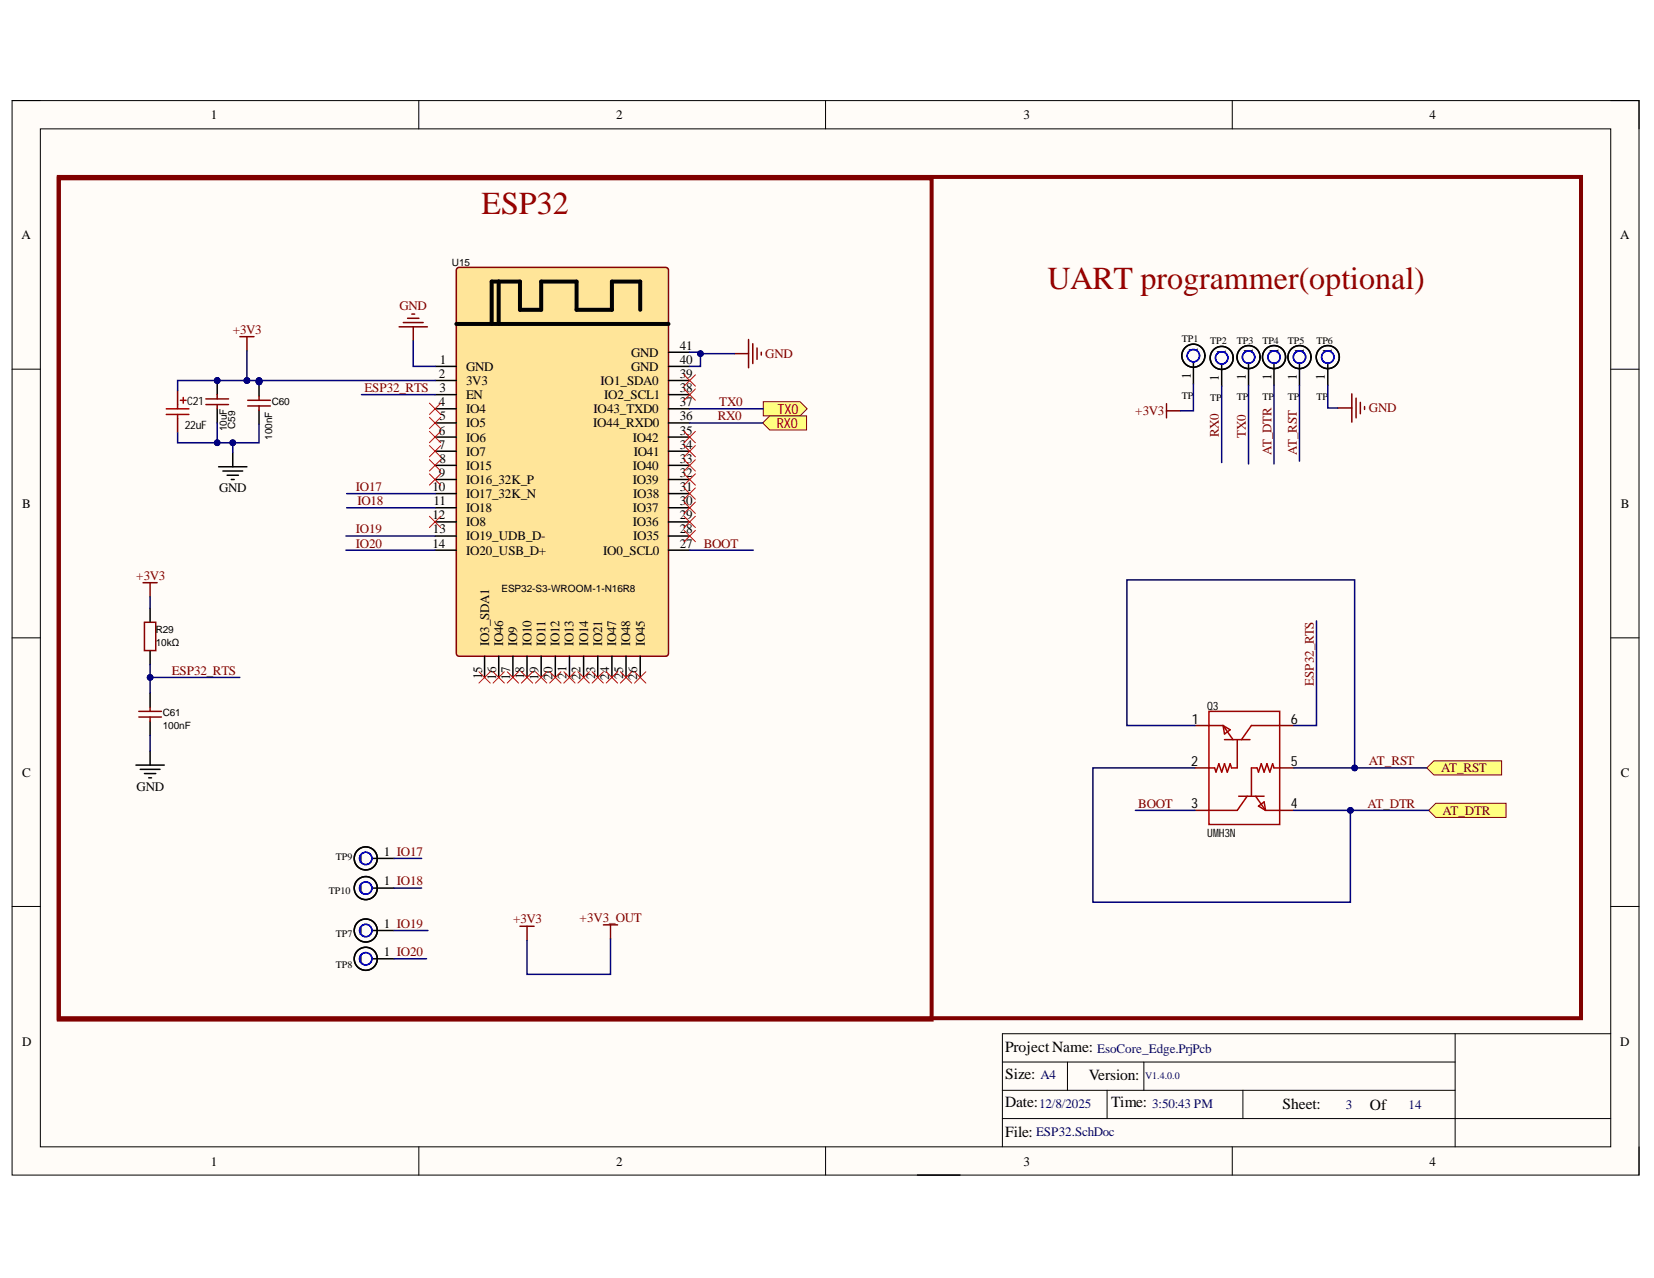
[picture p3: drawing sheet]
<svg xmlns="http://www.w3.org/2000/svg" width="279mm" height="216mm" viewBox="0 0 279 216" stroke-linecap="round" stroke-linejoin="round" font-family="sans-serif">
<defs><g id="words">
<g font-size="5.4" fill="#980000">
<text x="81.3" y="36.2">ESP32</text>
<text x="177" y="48.9">UART programmer(optional)</text>
</g>
<g font-size="2.6">
<text x="169.8" y="177.7">ProjectName:</text>
<text x="169.8" y="182.2">Size:</text>
<text x="183.9" y="182.5">Version:</text>
<text x="169.8" y="187">Date:</text>
<text x="187.7" y="187">Time:</text>
<text x="216.6" y="187.3">Sheet:</text>
<text x="231.4" y="187.4">Of</text>
<text x="169.8" y="192">File:</text>
</g>
<g font-size="2.4" fill="#980000">
<text x="131.3" y="70">TX0</text>
<text x="131.2" y="72.3">RX0</text>
</g>
<g font-size="2.4">
<text x="201.3" y="122.3">1</text>
<text x="218.1" y="122.3">6</text>
<text x="201.2" y="129.4">2</text>
<text x="218.1" y="129.4">5</text>
<text x="201.2" y="136.6">3</text>
<text x="218.1" y="136.6">4</text>
</g>
<g font-size="2.2">
<text x="35.6" y="20.1">1</text>
<text x="104.1" y="20.1">2</text>
<text x="172.9" y="20.1">3</text>
<text x="241.5" y="20.1">4</text>
<text x="3.6" y="40.4">A</text>
<text x="273.7" y="40.4">A</text>
<text x="114.8" y="59.1">41</text>
<text x="202.3" y="59.6" transform="rotate(-90 202.3 59.6)">1</text>
<text x="211.6" y="59.8" transform="rotate(-90 211.6 59.8)">1</text>
<text x="215.9" y="59.8" transform="rotate(-90 215.9 59.8)">1</text>
<text x="220.3" y="59.8" transform="rotate(-90 220.3 59.8)">1</text>
<text x="225" y="59.8" transform="rotate(-90 225 59.8)">1</text>
<text x="74.2" y="63.8">2</text>
<text x="74.3" y="61.4">1</text>
<text x="78.7" y="62.6">GND</text>
<text x="78.7" y="65.1">3V3</text>
<text x="101.5" y="65.1">IO1_SDA0</text>
<text x="106.6" y="62.6">GND</text>
<text x="106.6" y="60.3">GND</text>
<text x="114.8" y="63.8">39</text>
<text x="114.8" y="61.4">40</text>
<text x="201.2" y="64" transform="rotate(-90 201.2 64)">1</text>
<text x="205.9" y="64.4" transform="rotate(-90 205.9 64.4)">1</text>
<text x="207.1" y="60" transform="rotate(-90 207.1 60)">1</text>
<text x="210.5" y="64.2" transform="rotate(-90 210.5 64.2)">1</text>
<text x="214.8" y="64.2" transform="rotate(-90 214.8 64.2)">1</text>
<text x="219.1" y="64.2" transform="rotate(-90 219.1 64.2)">1</text>
<text x="223.8" y="64.2" transform="rotate(-90 223.8 64.2)">1</text>
<text x="74.2" y="68.6">4</text>
<text x="74.2" y="66.3">3</text>
<text x="74.2" y="71">5</text>
<text x="78.7" y="67.4">EN</text>
<text x="78.7" y="69.8">IO4</text>
<text x="100.3" y="69.8">IO43_TXD0</text>
<text x="102.1" y="67.4">IO2_SCL1</text>
<text x="114.8" y="71">36</text>
<text x="114.8" y="68.6">37</text>
<text x="114.8" y="66.3">38</text>
<text x="74.2" y="73.4">6</text>
<text x="74.2" y="75.8">7</text>
<text x="78.7" y="72.2">IO5</text>
<text x="78.7" y="74.6">IO6</text>
<text x="78.7" y="77">IO7</text>
<text x="100.2" y="72.2">IO44_RXD0</text>
<text x="106.9" y="74.6">IO42</text>
<text x="107" y="77">IO41</text>
<text x="114.8" y="75.8">34</text>
<text x="114.8" y="73.4">35</text>
<text x="37" y="83.2">GND</text>
<text x="73.1" y="83">10</text>
<text x="74.2" y="80.5">9</text>
<text x="74.2" y="78.2">8</text>
<text x="78.7" y="79.4">IO15</text>
<text x="78.7" y="81.7">IO16_32K_P</text>
<text x="106.9" y="81.7">IO39</text>
<text x="106.9" y="79.4">IO40</text>
<text x="114.8" y="83">31</text>
<text x="114.8" y="80.5">32</text>
<text x="114.8" y="78.2">33</text>
<text x="3.7" y="85.8">B</text>
<text x="73.1" y="87.7">12</text>
<text x="73.2" y="85.4">11</text>
<text x="78.7" y="84.2">IO17_32K_N</text>
<text x="78.7" y="86.5">IO18</text>
<text x="78.7" y="88.9">IO8</text>
<text x="106.9" y="88.9">IO36</text>
<text x="106.9" y="86.5">IO37</text>
<text x="107" y="84.2">IO38</text>
<text x="114.8" y="87.7">29</text>
<text x="114.8" y="85.4">30</text>
<text x="273.8" y="85.8">B</text>
<text x="73.1" y="92.5">14</text>
<text x="73.1" y="90.1">13</text>
<text x="78.7" y="91.3">IO19_UDB_D-</text>
<text x="78.7" y="93.7">IO20_USB_D+</text>
<text x="101.9" y="93.7">IO0_SCL0</text>
<text x="107" y="91.3">IO35</text>
<text x="114.8" y="92.5">27</text>
<text x="114.8" y="90.1">28</text>
<text x="82.6" y="109.2" transform="rotate(-90 82.6 109.2)">IO3_SDA1</text>
<text x="85" y="109.2" transform="rotate(-90 85 109.2)">IO46</text>
<text x="87.3" y="109.2" transform="rotate(-90 87.3 109.2)">IO9</text>
<text x="89.8" y="109.2" transform="rotate(-90 89.8 109.2)">IO10</text>
<text x="92.2" y="109.2" transform="rotate(-90 92.2 109.2)">IO11</text>
<text x="94.5" y="109.2" transform="rotate(-90 94.5 109.2)">IO12</text>
<text x="96.9" y="109.2" transform="rotate(-90 96.9 109.2)">IO13</text>
<text x="99.3" y="109.2" transform="rotate(-90 99.3 109.2)">IO14</text>
<text x="101.7" y="109.2" transform="rotate(-90 101.7 109.2)">IO21</text>
<text x="104.1" y="109.2" transform="rotate(-90 104.1 109.2)">IO47</text>
<text x="106.5" y="109.2" transform="rotate(-90 106.5 109.2)">IO48</text>
<text x="108.9" y="109.2" transform="rotate(-90 108.9 109.2)">IO45</text>
<text x="81.4" y="114.8" transform="rotate(-90 81.4 114.8)">15</text>
<text x="83.8" y="114.9" transform="rotate(-90 83.8 114.9)">16</text>
<text x="86.2" y="114.9" transform="rotate(-90 86.2 114.9)">17</text>
<text x="88.5" y="114.8" transform="rotate(-90 88.5 114.8)">18</text>
<text x="91" y="114.9" transform="rotate(-90 91 114.9)">19</text>
<text x="93.3" y="114.9" transform="rotate(-90 93.3 114.9)">20</text>
<text x="95.7" y="114.7" transform="rotate(-90 95.7 114.7)">21</text>
<text x="98.1" y="114.9" transform="rotate(-90 98.1 114.9)">22</text>
<text x="100.5" y="114.8" transform="rotate(-90 100.5 114.8)">23</text>
<text x="102.9" y="114.9" transform="rotate(-90 102.9 114.9)">24</text>
<text x="105.3" y="114.8" transform="rotate(-90 105.3 114.8)">25</text>
<text x="107.6" y="114.9" transform="rotate(-90 107.6 114.9)">26</text>
<text x="3.7" y="131.2">C</text>
<text x="273.8" y="131.2">C</text>
<text x="23.1" y="133.6">GND</text>
<text x="60.5" y="145.8">1</text>
<text x="64.9" y="149.6">1 IO18</text>
<text x="64.9" y="144.6">1 IO17</text>
<text x="60.5" y="150.8">1</text>
<text x="60.5" y="158">1</text>
<text x="64.9" y="161.5">1 IO20</text>
<text x="64.9" y="156.8">1 IO19</text>
<text x="60.5" y="162.8">1</text>
<text x="3.7" y="176.6">D</text>
<text x="273.7" y="176.6">D</text>
<text x="35.6" y="196.9">1</text>
<text x="104.1" y="196.9">2</text>
<text x="172.9" y="196.9">3</text>
<text x="241.5" y="196.9">4</text>
</g>
<g font-size="2.2" fill="#800000">
<text x="67.5" y="52.4">GND</text>
<text x="39.3" y="56.5">+3V3</text>
<text x="129.3" y="60.5">GND</text>
<text x="61.6" y="66.3">ESP32_RTS</text>
<text x="121.2" y="71">RX0</text>
<text x="121.5" y="68.6">TX0</text>
<text x="191.8" y="70.1">+3V3</text>
<text x="231.3" y="69.6">GND</text>
<text x="205.9" y="73.9" transform="rotate(-90 205.9 73.9)">RX0</text>
<text x="210.5" y="74" transform="rotate(-90 210.5 74)">TX0</text>
<text x="214.8" y="76.9" transform="rotate(-90 214.8 76.9)">AT_DTR</text>
<text x="219.1" y="76.9" transform="rotate(-90 219.1 76.9)">AT_RST</text>
<text x="60.1" y="83">IO17</text>
<text x="60.4" y="85.4">IO18</text>
<text x="60.1" y="90.1">IO19</text>
<text x="60.1" y="92.5">IO20</text>
<text x="118.9" y="92.5">BOOT</text>
<text x="23" y="98">+3V3</text>
<text x="29" y="114">ESP32_RTS</text>
<text x="222" y="115.9" transform="rotate(-90 222 115.9)">ESP32_RTS</text>
<text x="231.3" y="129.3">AT_RST</text>
<text x="243.4" y="130.5">AT_RST</text>
<text x="192.3" y="136.5">BOOT</text>
<text x="231" y="136.5">AT_DTR</text>
<text x="243.7" y="137.7">AT_DTR</text>
<text x="97.9" y="155.8">+3V3_OUT</text>
<text x="86.7" y="156">+3V3</text>
</g>
<g font-size="2.2" fill="#000080">
<text x="185.3" y="177.8">EsoCore_Edge.PrjPcb</text>
<text x="175.8" y="182.3">A4</text>
<text x="175" y="191.8">ESP32.SchDoc</text>
<text x="175.5" y="187.1">12/8/2025</text>
<text x="194.6" y="187.1">3:50:43 PM</text>
<text x="227.4" y="187.4">3</text>
<text x="237.9" y="187.4">14</text>
</g>
<g font-size="1.9">
<text x="31.6" y="68.4">C21</text>
<text x="31.2" y="72.4">22uF</text>
<text x="203.9" y="119.9">Q3</text>
<text x="203.9" y="141.5">UMH3N</text>
</g>
<g font-size="1.7">
<text x="76.4" y="44.9">U15</text>
<text x="199.6" y="57.8">TP1</text>
<text x="204.4" y="58.2">TP2</text>
<text x="208.9" y="58.1">TP3</text>
<text x="213.2" y="58.1">TP4</text>
<text x="217.6" y="58.1">TP5</text>
<text x="222.4" y="58.1">TP6</text>
<text x="45.9" y="68.5">C60</text>
<text x="199.6" y="67.4">TP</text>
<text x="204.4" y="67.8">TP</text>
<text x="208.9" y="67.6">TP</text>
<text x="213.2" y="67.6">TP</text>
<text x="217.6" y="67.6">TP</text>
<text x="222.4" y="67.6">TP</text>
<text x="38.3" y="72.9" transform="rotate(-90 38.3 72.9)">10uF</text>
<text x="39.7" y="72.4" transform="rotate(-90 39.7 72.4)">C59</text>
<text x="46" y="74.3" transform="rotate(-90 46 74.3)">100nF</text>
<text x="84.7" y="100">ESP32-S3-WROOM-1-N16R8</text>
<text x="26.3" y="106.9">R29</text>
<text x="26.3" y="109.1">10kΩ</text>
<text x="27.5" y="121">C61</text>
<text x="27.5" y="123.2">100nF</text>
<text x="56.7" y="145.4">TP9</text>
<text x="55.6" y="151.1">TP10</text>
<text x="56.7" y="158.3">TP7</text>
<text x="56.7" y="163.5">TP8</text>
</g>
<text font-size="1.7" fill="#000080" x="193.5" y="182.2">V1.4.0.0</text>
</g></defs>
<path d="M2 17h274.9v181.5h-274.9z" fill-rule="evenodd" fill="#fffcf8"/>
<path d="M2 17h274.9v181.5h-274.9z" fill="none" stroke="#000" stroke-width=".17"/>
<path d="M6.8 21.8h265.3v171.9h-265.3z" fill-rule="evenodd" fill="#fffcf8"/>
<g fill="none" stroke="#000" stroke-width=".17">
<path d="M2 17h4.8M70.7 17v4.8M139.5 17v4.8M208.2 17v4.8M272.1 17h4.8v4.8M6.8 21.8h265.3v171.9h-265.3zM2 62.4h4.8M272.1 62.4h4.8M2 107.8h4.8M272.1 107.8h4.8M2 153.1h4.8M272.1 153.1h4.8"/>
<path d="M169.3 179.4h76.5M180.3 179.4v4.8M193.2 179.4v4.8M245.8 174.6v19.1M272.1 174.6h-102.8v19.1M70.7 193.7v4.8M139.5 193.7v4.8M169.3 184.2h76.5M169.3 189h102.8M187 184.2v4.8M208.2 193.7v4.8M210 184.2v4.8"/>
<path d="M276.9 193.7v4.8"/>
</g>
<path d="M36.9 78.9h4.8M37.6 79.6h3.4M39.3 76.5v2.4M38.4 80.3h1.9M39.1 81h.5M155 198.5h7.2" fill="none" stroke="#000" stroke-width=".25"/>
<path d="M77.3 45.2h35.1l.5 .2v65l-.2 .4-35.1 .1-.5-.3v-64.9z" fill="#ffe599"/>
<path d="M77.3 45.2h35.1l.5 .2v65l-.2 .4-35.1 .1-.5-.3v-64.9zM24.4 105.1h1.9v4.8h-1.9zM25.4 119.5v.7M23.4 121.1h3.9M23.4 120.2h3.9M25.4 121.1v.7" fill="none" stroke="#800" stroke-width=".25"/>
<g fill="none" stroke="#000" stroke-width=".25">
<path d="M112.9 59.5h3.6M73.5 61.9h3.6M73.5 64.3h3.6M73.5 66.7h3.6M73.5 69.1h3.6M73.5 71.4h3.6M73.5 73.8h3.6M73.5 76.2h3.6M73.5 78.6h3.6M112.9 61.9h3.6M112.9 64.3h3.6M112.9 66.7h3.6"/>
<path d="M112.9 69.1h3.6M112.9 71.4h3.6M112.9 73.8h3.6M112.9 76.2h3.6M112.9 78.6h3.6M73.5 81h3.6M73.5 83.4h3.6M73.5 85.8h3.6M73.5 88.2h3.6M73.5 90.6h3.6M73.5 92.9h3.6M112.9 81h3.6"/>
<path d="M112.9 83.4h3.6M112.9 85.8h3.6M112.9 88.2h3.6M112.9 90.6h3.6M112.9 92.9h3.6M25.4 102.7v2.4M25.4 109.9v2.4M25.4 117.1v2.4M81.9 110.9v3.5M84.2 110.9v3.5M86.6 110.9v3.5M89 110.9v3.5"/>
<path d="M91.4 110.9v3.5M93.8 110.9v3.5M96.2 110.9v3.5M98.6 110.9v3.5M101 110.9v3.5M103.4 110.9v3.5M105.8 110.9v3.5M108.1 110.9v3.5M23 129.3h4.7M23.7 130h3.3M24.4 130.7h1.9M25.1 131.4h.5"/>
<path d="M25.4 121.8v2.4M25.4 126.9v2.4"/>
</g>
<path d="M77.1 54.7h35.8M84.2 47.6v7.1M108.1 52.3v-4.7h-4.7v4.7h-6v-4.7h-6v4.7h-3.6v-4.7h-4.7v7.1" fill="none" stroke="#000" stroke-width=".68"/>
<path d="M67.4 55.2h4.8M68.1 54.5h3.4M68.9 53.8h1.9M69.6 53.1h.4M69.8 55.2v2.4M124.1 59.7h2.3M126.4 57.4v4.7M127.2 58.1v3.3M127.9 58.8v1.9M128.6 59.5v.5" fill="none" stroke="#800000" stroke-width=".25"/>
<circle cx="43.8" cy="64.5" r=".48" fill="#000080"/>
<circle cx="43.8" cy="64.5" r=".48" fill="none" stroke="#000080" stroke-width=".17"/>
<path d="M41.8 68.6h3.9M41.8 67.6h3.9" fill="none" stroke="#800" stroke-width=".25"/>
<path d="M43.8 64.5v2.4M43.8 69.3v2.4" fill="none" stroke="#000" stroke-width=".25"/>
<circle cx="43.8" cy="64.5" r=".48" fill="#000080"/>
<circle cx="43.8" cy="64.5" r=".48" fill="none" stroke="#000080" stroke-width=".17"/>
<path d="M43.8 66.9v.7M43.8 68.6v.7" fill="none" stroke="#800" stroke-width=".25"/>
<circle cx="36.7" cy="64.3" r=".48" fill="#000080"/>
<circle cx="36.7" cy="64.3" r=".48" fill="none" stroke="#000080" stroke-width=".17"/>
<path d="M34.8 68.3h3.8M34.8 67.4h3.8" fill="none" stroke="#800" stroke-width=".25"/>
<path d="M36.7 64.3v2.4M36.7 69.1v2.3" fill="none" stroke="#000" stroke-width=".25"/>
<circle cx="36.7" cy="64.3" r=".48" fill="#000080"/>
<circle cx="36.7" cy="64.3" r=".48" fill="none" stroke="#000080" stroke-width=".17"/>
<path d="M36.7 66.7v.7M36.7 68.3v.8" fill="none" stroke="#800" stroke-width=".25"/>
<path d="M128.9 67.9h6.3l1.1 1.2-1.1 1.2h-6.3z" fill-rule="evenodd" fill="#ffff80"/>
<path d="M128.9 67.9h6.3l1.1 1.2-1.1 1.2h-6.3z" fill="none" stroke="#800000" stroke-width=".17"/>
<path d="M128.8 71.4l1.2-1.1h6.2v2.3h-6.2z" fill-rule="evenodd" fill="#ffff80"/>
<path d="M128.8 71.4l1.2-1.1h6.2v2.3h-6.2z" fill="none" stroke="#800000" stroke-width=".17"/>
<g fill="none" stroke="#800000" stroke-width=".25">
<path d="M40.5 56.9h2.4M41.7 56.9v2.4M197.1 68.2v2.4M197.1 69.4h2.3M226 68.9h2.4M228.4 66.5v4.8M229.1 67.3v3.3M229.8 68v1.9M230.5 68.7v.5M24.2 98.4h2.3M25.4 98.4v2.4M87.8 156.5h2.4"/>
<path d="M89 156.5v2.4M101.9 156.2h2.4M103.1 156.2v2.4"/>
</g>
<g fill="none" stroke="#000" stroke-width=".25">
<path d="M201.6 61.3v3.6M206.4 61.7v3.5M210.9 61.5v3.6M215.2 61.5v3.6M219.5 61.5v3.6M224.3 61.5v3.6M63 150h3.6M63 145h3.6"/>
<circle cx="201.6" cy="60.1" r="1.95"/>
<circle cx="206.4" cy="60.5" r="1.95"/>
<circle cx="210.9" cy="60.3" r="1.95"/>
<circle cx="215.2" cy="60.3" r="1.95"/>
<circle cx="219.5" cy="60.3" r="1.95"/>
<circle cx="224.3" cy="60.3" r="1.95"/>
<circle cx="61.8" cy="145" r="1.95"/>
<circle cx="61.8" cy="150" r="1.95"/>
</g>
<g fill="none" stroke="#00f" stroke-width=".25">
<circle cx="201.6" cy="60.1" r="1.04"/>
<circle cx="206.4" cy="60.5" r="1.05"/>
<circle cx="210.9" cy="60.3" r="1.04"/>
<circle cx="215.2" cy="60.3" r="1.04"/>
<circle cx="219.5" cy="60.3" r="1.04"/>
<circle cx="224.3" cy="60.3" r="1.05"/>
<circle cx="61.8" cy="150" r="1.05"/>
<circle cx="61.8" cy="145" r="1.04"/>
<circle cx="61.8" cy="150" r="1.04"/>
</g>
<path d="M9.9 30.1h147.5v142.1h-147.5zM9.9 29.9h257.2v142.1h-257.2z" fill="none" stroke="#800000" stroke-width=".68"/>
<path d="M30 66v2.3M30 70.7v2.4M201.8 136.9h2.4M201.8 129.7h2.4M201.8 122.6h2.4M216.2 136.9h2.4M216.2 129.7h2.4M216.2 122.6h2.4" fill="none" stroke="#800" stroke-width=".25"/>
<g fill="none" stroke="#a00000" stroke-width=".25">
<path d="M28.1 69.1h3.8M28.1 70h3.8M30 68.3v.8M30 70v.7M30.5 67.6h.9M31 67.1v1M204.2 120.2h12v19.1h-12zM204.2 122.6h2.4M206.6 122.6l1.7 2.4M206.6 122.6l1.2 .7-1 .7zM206.8 125h4.3M209 125v4.7h-1l-.2-.7-.5 1.4-.5-1.4-.4 1.4-.5-1.4-.5 1.4-.2-.7h-1"/>
<path d="M209.2 134.5h4.3M210.7 134.5l-1.7 2.4h-4.8M212.1 134.5l1.7 2.4M212.6 136.2l.9-.7 .3 1.4zM213.8 136.9h2.4M216.2 122.6h-4.8l-1.7 2.4M216.2 129.7h-1l-.2-.7-.5 1.4-.5-1.4-.5 1.4-.4-1.4-.5 1.4-.3-.7h-.9v4.8"/>
</g>
<path d="M241 129.7l1.2-1.2h11.5v2.4h-11.5z" fill-rule="evenodd" fill="#ffff80"/>
<path d="M241 129.7l1.2-1.2h11.5v2.4h-11.5z" fill="none" stroke="#800000" stroke-width=".17"/>
<path d="M241.3 136.9l1.2-1.2h11.9v2.4h-11.9z" fill-rule="evenodd" fill="#ffff80"/>
<path d="M241.3 136.9l1.2-1.2h11.9v2.4h-11.9z" fill="none" stroke="#800000" stroke-width=".17"/>
<g fill="none" stroke="#f00" stroke-width=".17">
<path d="M72.5 68.1l1.9 1.9M72.5 70.5l1.9 1.9M72.5 72.9l1.9 1.9M72.5 75.3l1.9 1.9M72.5 77.7l1.9 1.9M74.4 68.1l-1.9 1.9M74.4 70.5l-1.9 1.9M74.4 72.9l-1.9 1.9M74.4 75.3l-1.9 1.9M74.4 77.7l-1.9 1.9M115.6 77.7l1.9 1.9M115.6 75.3l1.9 1.9"/>
<path d="M115.6 72.9l1.9 1.9M115.6 65.7l1.9 1.9M115.6 63.3l1.9 1.9M117.5 77.7l-1.9 1.9M117.5 75.3l-1.9 1.9M117.5 72.9l-1.9 1.9M117.5 65.7l-1.9 1.9M117.5 63.3l-1.9 1.9M72.5 80l1.9 2M72.5 87.2l1.9 1.9M74.4 80l-1.9 2M74.4 87.2l-1.9 1.9"/>
<path d="M115.6 89.6l1.9 1.9M115.6 87.2l1.9 1.9M115.6 84.8l1.9 1.9M115.6 82.4l1.9 1.9M115.6 80l1.9 2M117.5 89.6l-1.9 1.9M117.5 87.2l-1.9 1.9M117.5 84.8l-1.9 1.9M117.5 82.4l-1.9 1.9M117.5 80l-1.9 2M80.9 113.5l1.9 1.9M82.8 113.5l-1.9 1.9"/>
<path d="M83.3 113.5l1.9 1.9M85.2 113.5l-1.9 1.9M85.7 113.5l1.9 1.9M87.6 113.5l-1.9 1.9M88.1 113.5l1.9 1.9M90 113.5l-1.9 1.9M90.5 113.5l1.9 1.9M92.4 113.5l-1.9 1.9M92.8 113.5l2 1.9M94.8 113.5l-2 1.9M95.2 113.5l2 1.9M97.2 113.5l-2 1.9"/>
<path d="M97.6 113.5l1.9 1.9M99.5 113.5l-1.9 1.9M100 113.5l1.9 1.9M101.9 113.5l-1.9 1.9M102.4 113.5l1.9 1.9M104.3 113.5l-1.9 1.9M104.8 113.5l1.9 1.9M106.7 113.5l-1.9 1.9M107.2 113.5l1.9 1.9M109.1 113.5l-1.9 1.9"/>
</g>
<g fill="none" stroke="#000" stroke-width=".25">
<path d="M63 157.2h3.6M63 162h3.6"/>
<circle cx="61.8" cy="157.2" r="1.95"/>
<circle cx="61.8" cy="162" r="1.95"/>
</g>
<g fill="none" stroke="#00f" stroke-width=".25">
<circle cx="61.8" cy="157.2" r="1.05"/>
<circle cx="61.8" cy="157.2" r="1.04"/>
<circle cx="61.8" cy="162" r="1.04"/>
</g>
<path d="M43.8 64.5v.3" fill="none" stroke="#000080" stroke-width=".25"/>
<circle cx="43.8" cy="64.5" r=".48" fill="#000080"/>
<circle cx="43.8" cy="64.5" r=".48" fill="none" stroke="#000080" stroke-width=".17"/>
<path d="M69.8 57.6v4.3h3.7M116.5 92.9h10.8M25.4 100.8v1.9M25.4 112.3v2.1" fill="none" stroke="#000080" stroke-width=".25"/>
<circle cx="25.4" cy="114.4" r=".48" fill="#000080"/>
<circle cx="25.4" cy="114.4" r=".48" fill="none" stroke="#000080" stroke-width=".17"/>
<path d="M40.5 114.4h-15.1v2.7M25.4 124.2v2.7" fill="none" stroke="#000080" stroke-width=".25"/>
<circle cx="25.4" cy="114.4" r=".48" fill="#000080"/>
<circle cx="25.4" cy="114.4" r=".48" fill="none" stroke="#000080" stroke-width=".17"/>
<path d="M118.3 59.7v2.2h-1.8M116.5 69.1h12.4M116.5 71.4h12.3M201.6 64.9v4.5h-2.2M219.5 65.1v12.8M224.3 65.1v3.8h1.7" fill="none" stroke="#000080" stroke-width=".25"/>
<circle cx="118.3" cy="59.7" r=".48" fill="#000080"/>
<circle cx="118.3" cy="59.7" r=".48" fill="none" stroke="#000080" stroke-width=".17"/>
<path d="M116.5 59.5h1.8v.2h5.8" fill="none" stroke="#000080" stroke-width=".25"/>
<circle cx="118.3" cy="59.7" r=".48" fill="#000080"/>
<circle cx="118.3" cy="59.7" r=".48" fill="none" stroke="#000080" stroke-width=".17"/>
<path d="M201.8 129.7h-17.2v22.7h43.5v-15.5h-9.5" fill="none" stroke="#000080" stroke-width=".25"/>
<circle cx="228.1" cy="136.9" r=".48" fill="#000080"/>
<circle cx="228.1" cy="136.9" r=".48" fill="none" stroke="#000080" stroke-width=".17"/>
<path d="M201.8 122.6h-11.4v-24.6h38.4v31.7h-10.2" fill="none" stroke="#000080" stroke-width=".25"/>
<circle cx="228.8" cy="129.7" r=".48" fill="#000080"/>
<circle cx="228.8" cy="129.7" r=".48" fill="none" stroke="#000080" stroke-width=".17"/>
<path d="M228.1 136.9h13.2" fill="none" stroke="#000080" stroke-width=".25"/>
<circle cx="228.1" cy="136.9" r=".48" fill="#000080"/>
<circle cx="228.1" cy="136.9" r=".48" fill="none" stroke="#000080" stroke-width=".17"/>
<path d="M191.8 136.9h10M228.8 129.7h12.2" fill="none" stroke="#000080" stroke-width=".25"/>
<circle cx="228.8" cy="129.7" r=".48" fill="#000080"/>
<circle cx="228.8" cy="129.7" r=".48" fill="none" stroke="#000080" stroke-width=".17"/>
<path d="M41.7 59.3v5" fill="none" stroke="#000080" stroke-width=".25"/>
<circle cx="41.7" cy="64.3" r=".48" fill="#000080"/>
<circle cx="41.7" cy="64.3" r=".48" fill="none" stroke="#000080" stroke-width=".17"/>
<path d="M43.8 64.3v.2" fill="none" stroke="#000080" stroke-width=".25"/>
<circle cx="43.8" cy="64.5" r=".48" fill="#000080"/>
<circle cx="43.8" cy="64.5" r=".48" fill="none" stroke="#000080" stroke-width=".17"/>
<circle cx="43.8" cy="64.3" r=".48" fill="#000080"/>
<circle cx="43.8" cy="64.3" r=".48" fill="none" stroke="#000080" stroke-width=".17"/>
<path d="M41.7 64.3h31.8M61.1 66.7h12.4M206.4 65.2v12.9M210.9 65.1v13.3M215.2 65.1v13.3M58.6 83.4h14.9M58.6 85.8h14.9M66.6 150h4.6M66.6 145h4.6M103.1 158.6v6h-14.1v-5.7" fill="none" stroke="#000080" stroke-width=".25"/>
<circle cx="43.8" cy="64.3" r=".48" fill="#000080"/>
<circle cx="43.8" cy="64.3" r=".48" fill="none" stroke="#000080" stroke-width=".17"/>
<circle cx="41.7" cy="64.3" r=".48" fill="#000080"/>
<circle cx="41.7" cy="64.3" r=".48" fill="none" stroke="#000080" stroke-width=".17"/>
<path d="M41.7 64.3h-11.7v1.7" fill="none" stroke="#000080" stroke-width=".25"/>
<circle cx="36.7" cy="64.3" r=".48" fill="#000080"/>
<circle cx="36.7" cy="64.3" r=".48" fill="none" stroke="#000080" stroke-width=".17"/>
<circle cx="41.7" cy="64.3" r=".48" fill="#000080"/>
<circle cx="41.7" cy="64.3" r=".48" fill="none" stroke="#000080" stroke-width=".17"/>
<path d="M43.8 71.7v3.1h-13.8v-1.7" fill="none" stroke="#000080" stroke-width=".25"/>
<circle cx="36.7" cy="74.8" r=".48" fill="#000080"/>
<circle cx="36.7" cy="74.8" r=".48" fill="none" stroke="#000080" stroke-width=".17"/>
<circle cx="39.3" cy="74.8" r=".48" fill="#000080"/>
<circle cx="39.3" cy="74.8" r=".48" fill="none" stroke="#000080" stroke-width=".17"/>
<path d="M39.3 74.8v1.7" fill="none" stroke="#000080" stroke-width=".25"/>
<circle cx="39.3" cy="74.8" r=".48" fill="#000080"/>
<circle cx="39.3" cy="74.8" r=".48" fill="none" stroke="#000080" stroke-width=".17"/>
<path d="M36.7 71.4v3.4" fill="none" stroke="#000080" stroke-width=".25"/>
<circle cx="36.7" cy="74.8" r=".48" fill="#000080"/>
<circle cx="36.7" cy="74.8" r=".48" fill="none" stroke="#000080" stroke-width=".17"/>
<path d="M58.4 90.6h15.1M58.4 92.9h15.1M222.4 104.9v17.7h-3.8M66.6 157.2h5.7M66.6 162h5.5" fill="none" stroke="#000080" stroke-width=".25"/>
<use href="#words"/>
</svg>
